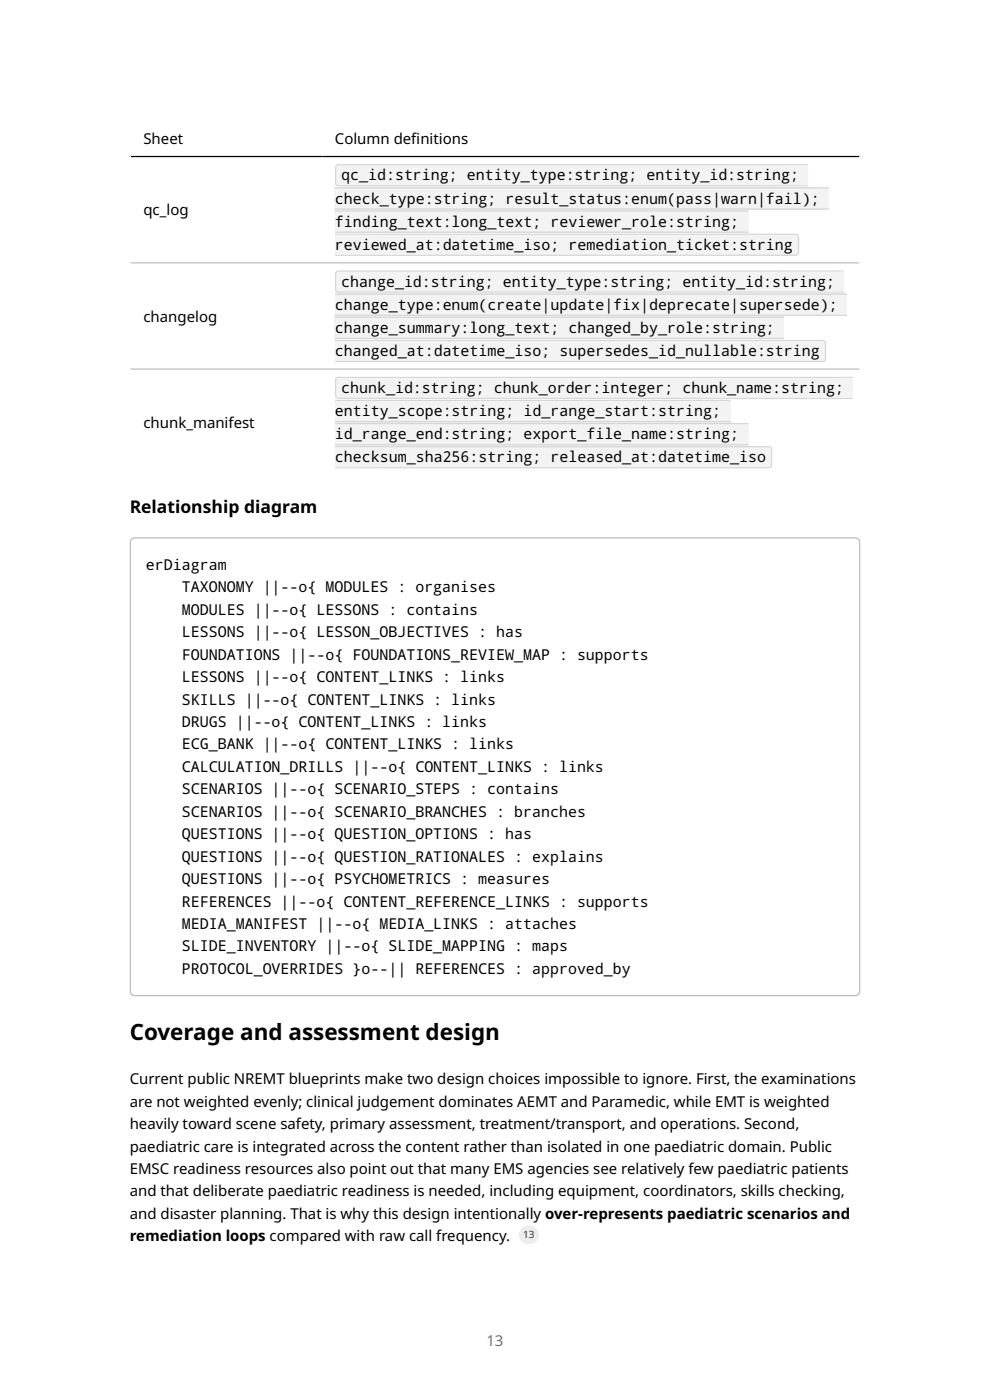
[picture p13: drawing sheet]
<svg xmlns="http://www.w3.org/2000/svg" width="210mm" height="297mm" viewBox="0 0 210 297" stroke-linecap="round" stroke-linejoin="round" font-family="sans-serif">
<defs><g id="words">
<text font-size="4.8" x="27.5" y="220.7">Coverage and assessment design</text>
<text font-size="3.7" x="27.5" y="108.9">Relationship diagram</text>
<g font-size="3.2">
<text x="30.4" y="30.6">Sheet</text>
<text x="71" y="30.6">Column def</text>
<text x="87.3" y="30.6">initions</text>
<text x="72.4" y="38.3">qc_id:string; entity_type:string; entity_id:string;</text>
<text x="30.4" y="45.7">qc_log</text>
<text x="71" y="43.2">check_type:string; result_status:enum(pass|warn|fail);</text>
<text x="71" y="48.1">finding_text:long_text; reviewer_role:string;</text>
<text x="71" y="53">reviewed_at:datetime_iso; remediation_ticket:string</text>
<text x="71" y="65.7">change_type:enum(create|update|fix|deprecate|supersede);</text>
<text x="72.4" y="60.8">change_id:string; entity_type:string; entity_id:string;</text>
<text x="30.4" y="68.3">changelog</text>
<text x="71" y="70.6">change_summary:long_text; changed_by_role:string;</text>
<text x="71" y="75.5">changed_at:datetime_iso; supersedes_id_nullable:string</text>
<text x="72.4" y="83.4">chunk_id:string; chunk_order:integer; chunk_name:string;</text>
<text x="71" y="88.3">entity_scope:string; id_range_start:string;</text>
<text x="30.4" y="90.8">chunk_manifest</text>
<text x="71" y="93.2">id_range_end:string; export_file_name:string;</text>
<text x="71" y="98.1">checksum_sha256:string; released_at:datetime_iso</text>
<text x="31" y="120.9">erDiagram</text>
<text x="38.6" y="125.7">TAXONOMY ||--o{ MODULES : organises</text>
<text x="38.6" y="130.4">MODULES ||--o{ LESSONS : contains</text>
<text x="38.6" y="135.2">LESSONS ||--o{ LESSON_OBJECTIVES : has</text>
<text x="38.6" y="139.9">FOUNDATIONS ||--o{ FOUNDATIONS_REVIEW_MAP : supports</text>
<text x="38.6" y="144.7">LESSONS ||--o{ CONTENT_LINKS : links</text>
<text x="38.6" y="149.5">SKILLS ||--o{ CONTENT_LINKS : links</text>
<text x="38.6" y="154.2">DRUGS ||--o{ CONTENT_LINKS : links</text>
<text x="38.6" y="159">ECG_BANK ||--o{ CONTENT_LINKS : links</text>
<text x="38.6" y="163.8">CALCULATION_DRILLS ||--o{ CONTENT_LINKS : links</text>
<text x="38.6" y="168.5">SCENARIOS ||--o{ SCENARIO_STEPS : contains</text>
<text x="38.6" y="173.3">SCENARIOS ||--o{ SCENARIO_BRANCHES : branches</text>
<text x="38.6" y="178">QUESTIONS ||--o{ QUESTION_OPTIONS : has</text>
<text x="38.6" y="182.8">QUESTIONS ||--o{ QUESTION_RATIONALES : explains</text>
<text x="38.6" y="187.6">QUESTIONS ||--o{ PSYCHOMETRICS : measures</text>
<text x="38.6" y="192.3">REFERENCES ||--o{ CONTENT_REFERENCE_LINKS : supports</text>
<text x="38.6" y="197.1">MEDIA_MANIFEST ||--o{ MEDIA_LINKS : attaches</text>
<text x="38.6" y="201.9">SLIDE_INVENTORY ||--o{ SLIDE_MAPPING : maps</text>
<text x="38.6" y="206.6">PROTOCOL_OVERRIDES }o--|| REFERENCES : approved_by</text>
<text x="27.5" y="230">Current public NREMT blueprints make two design choices impossible to ignore. First, the examinations</text>
<text x="27.5" y="234.8">are not weighted evenly; clinical judgement dominates AEMT and Paramedic, while EMT is weighted</text>
<text x="27.5" y="239.5">heavily toward scene safety, primary assessment, treatment/transport, and operations. Second,</text>
<text x="27.5" y="244.3">paediatric care is integrated across the content rather than isolated in one paediatric domain. Public</text>
<text x="27.5" y="249.1">EMSC readiness resources also point out that many EMS agencies see relatively few paediatric patients</text>
<text x="27.5" y="253.8">and that deliberate paediatric readiness is needed, including equipment, coordinators, skills checking,</text>
<text x="27.5" y="258.6">and disaster planning. That is why this design intentionally over-represents paediatric scenarios and</text>
<text x="27.5" y="263.3">remediation loops compared with raw call frequency.</text>
</g>
<text font-size="3.2" fill="#6e6e6e" x="103.2" y="285.5">13</text>
<text font-size="2.1" fill="#333" x="111" y="262.7">13</text>
</g></defs>
<path d="M27.5 25.5h155M27.6 25.4v75.6M182.4 25.4v75.6M27.5 100.8h155" fill="none" stroke="#fff" stroke-width=".26"/>
<path d="M27.5 33.2h155" fill="none" stroke="#000" stroke-width=".26"/>
<path d="M27.5 55.8h155M27.5 78.3h155" fill="none" stroke="#bbb" stroke-width=".26"/>
<path d="M28 114.5l.6-.3h152.8a.8 .8 0 0 1 .8 .8v95.3a.8 .8 0 0 1-.8 .8h-152.8a.8 .8 0 0 1-.8-.8v-95.3zM27.7 114.4l.9-.4h152.8a1.06 1.06 0 0 1 1.1 1v95.3a1.06 1.06 0 0 1-1.1 1h-152.8a1.06 1.06 0 0 1-1.1-1v-95.3z" fill-rule="evenodd" fill="#bbb"/>
<path d="M71 34.8h100.4v4.8h-100.4z" fill="#f3f3f3"/>
<g fill="#d6d6d6">
<path d="M71.3 38.7h100.1v.6h-99.6a.53 .53 0 0 1-.5-.6zM71 38.7h100.4v.9h-99.6a.8 .8 0 0 1-.8-.9z" fill-rule="evenodd"/>
<path d="M71.6 35.1h.3v4.2a.53 .53 0 0 1-.6-.5v-3.2zM71.3 35l.6-.2-.1 4.8a.8 .8 0 0 1-.8-.8v-3.2z" fill-rule="evenodd"/>
<path d="M71.6 35.1h99.8v.6h-100.1zM71.3 35l.5-.2h99.6v.9h-100.4z" fill-rule="evenodd"/>
</g>
<path d="M71 39.7h104.8v4.8h-104.8z" fill="#f3f3f3"/>
<g fill="#d6d6d6">
<path d="M71 44.2h104.8zM71 44.2h104.8v.3h-104.8z" fill-rule="evenodd"/>
<path d="M71 40h104.8zM71 39.7h104.8v.3h-104.8z" fill-rule="evenodd"/>
</g>
<path d="M71 44.6h87.7v4.8h-87.7z" fill="#f3f3f3"/>
<g fill="#d6d6d6">
<path d="M71 49.1h87.7zM71 49.1h87.7v.3h-87.7z" fill-rule="evenodd"/>
<path d="M71 44.9h87.7zM71 44.6h87.7v.3h-87.7z" fill-rule="evenodd"/>
</g>
<path d="M71 49.5h98.5v4.8h-98.5z" fill="#f3f3f3"/>
<g fill="#d6d6d6">
<path d="M71 53.5h98.3a.53 .53 0 0 1-.6 .5h-97.7zM71 53.5h98.5a.8 .8 0 0 1-.8 .8h-97.7z" fill-rule="evenodd"/>
<path d="M168.7 49.8a.53 .53 0 0 1 .6 .5v3.2a.53 .53 0 0 1-.6 .5zM168.7 49.5a.8 .8 0 0 1 .8 .8v3.2a.8 .8 0 0 1-.8 .8z" fill-rule="evenodd"/>
<path d="M71 49.8h97.7a.53 .53 0 0 1 .6 .6h-98.3zM71 49.5h97.7a.67 .67 0 0 1 .8 .9h-98.5z" fill-rule="evenodd"/>
</g>
<path d="M71 57.4h108.1v4.7h-108.1z" fill="#f3f3f3"/>
<g fill="#d6d6d6">
<path d="M71.3 61.3h107.8v.6h-107.3a.53 .53 0 0 1-.5-.6zM71 61.3h108.1v.8h-107.3a.8 .8 0 0 1-.8-.8z" fill-rule="evenodd"/>
<path d="M71.4 57.9l.5-.3v4.3a.53 .53 0 0 1-.6-.6zM71.3 57.6l.6-.2-.1 4.7a.8 .8 0 0 1-.8-.8v-3.2z" fill-rule="evenodd"/>
<path d="M71.4 57.9l.4-.3h107.3v.6h-107.8zM71.3 57.6l.5-.2h107.3v.8h-108.1z" fill-rule="evenodd"/>
</g>
<path d="M71 62.3h108.6v4.7h-108.6z" fill="#f3f3f3"/>
<g fill="#d6d6d6">
<path d="M71 66.7l108.6 .1zM71 66.7h108.6v.3h-108.6z" fill-rule="evenodd"/>
<path d="M71 62.5l108.6 .1zM71 62.3h108.6v.3h-108.6z" fill-rule="evenodd"/>
</g>
<path d="M71 67.2h95.3v4.7h-95.3z" fill="#f3f3f3"/>
<g fill="#d6d6d6">
<path d="M71 71.6l95.3 .1zM71 71.6h95.3v.3h-95.3z" fill-rule="evenodd"/>
<path d="M71 67.4l95.3 .1zM71 67.2h95.3v.3h-95.3z" fill-rule="evenodd"/>
</g>
<path d="M71 72.1h104.3v4.7h-104.3z" fill="#f3f3f3"/>
<g fill="#d6d6d6">
<path d="M71 76h104a.53 .53 0 0 1-.5 .6h-103.5zM71 76l104.3 .1a.8 .8 0 0 1-.8 .7h-103.5z" fill-rule="evenodd"/>
<path d="M174.4 72.3a.53 .53 0 0 1 .6 .6v3.2a.53 .53 0 0 1-.6 .5zM174.4 72.1h.1a.8 .8 0 0 1 .8 .8v3.2a.8 .8 0 0 1-.9 .7z" fill-rule="evenodd"/>
<path d="M71 72.3h103.5a.53 .53 0 0 1 .5 .6h-104zM71 72.1h103.5a.67 .67 0 0 1 .7 .8h-104.2z" fill-rule="evenodd"/>
</g>
<path d="M71 79.9h110v4.8h-110z" fill="#f3f3f3"/>
<g fill="#d6d6d6">
<path d="M71.3 83.8h109.7v.6h-109.2a.53 .53 0 0 1-.5-.6zM71 83.8h110v.9h-109.2a.8 .8 0 0 1-.8-.9z" fill-rule="evenodd"/>
<path d="M71.6 80.2h.3v4.2a.53 .53 0 0 1-.6-.5v-3.2zM71.3 80.1l.6-.2-.1 4.8a.8 .8 0 0 1-.8-.8v-3.2z" fill-rule="evenodd"/>
<path d="M71.6 80.2h109.4v.5h-109.7zM71.3 80.1l.5-.2h109.2v.8h-110z" fill-rule="evenodd"/>
</g>
<path d="M71 84.8h83.9v4.8h-83.9z" fill="#f3f3f3"/>
<g fill="#d6d6d6">
<path d="M71 89.3h83.9zM71 89.3h83.9v.3h-83.9z" fill-rule="evenodd"/>
<path d="M71 85.1h83.9zM71 84.8h83.9v.3h-83.9z" fill-rule="evenodd"/>
</g>
<path d="M71 89.7h87.7v4.8h-87.7z" fill="#f3f3f3"/>
<g fill="#d6d6d6">
<path d="M71 94.2h87.7zM71 94.2h87.7v.3h-87.7z" fill-rule="evenodd"/>
<path d="M71 90h87.7zM71 89.7h87.7v.3h-87.7z" fill-rule="evenodd"/>
</g>
<path d="M71 94.6h92.8v4.8h-92.8z" fill="#f3f3f3"/>
<g fill="#d6d6d6">
<path d="M71 98.5h92.6a.53 .53 0 0 1-.6 .6h-92zM71 98.5l92.8 .1a.8 .8 0 0 1-.8 .8h-92z" fill-rule="evenodd"/>
<path d="M163 94.9a.53 .53 0 0 1 .6 .5v3.2a.53 .53 0 0 1-.6 .5zM163 94.6a.8 .8 0 0 1 .8 .8v3.2a.8 .8 0 0 1-.8 .8z" fill-rule="evenodd"/>
<path d="M71 94.9h92a.53 .53 0 0 1 .6 .6h-92.6zM71 94.6h92a.67 .67 0 0 1 .8 .9h-92.8z" fill-rule="evenodd"/>
</g>
<path d="M110.1 260h4.2v4h-4.2z" fill="#ededed"/>
<use href="#words"/>
</svg>
